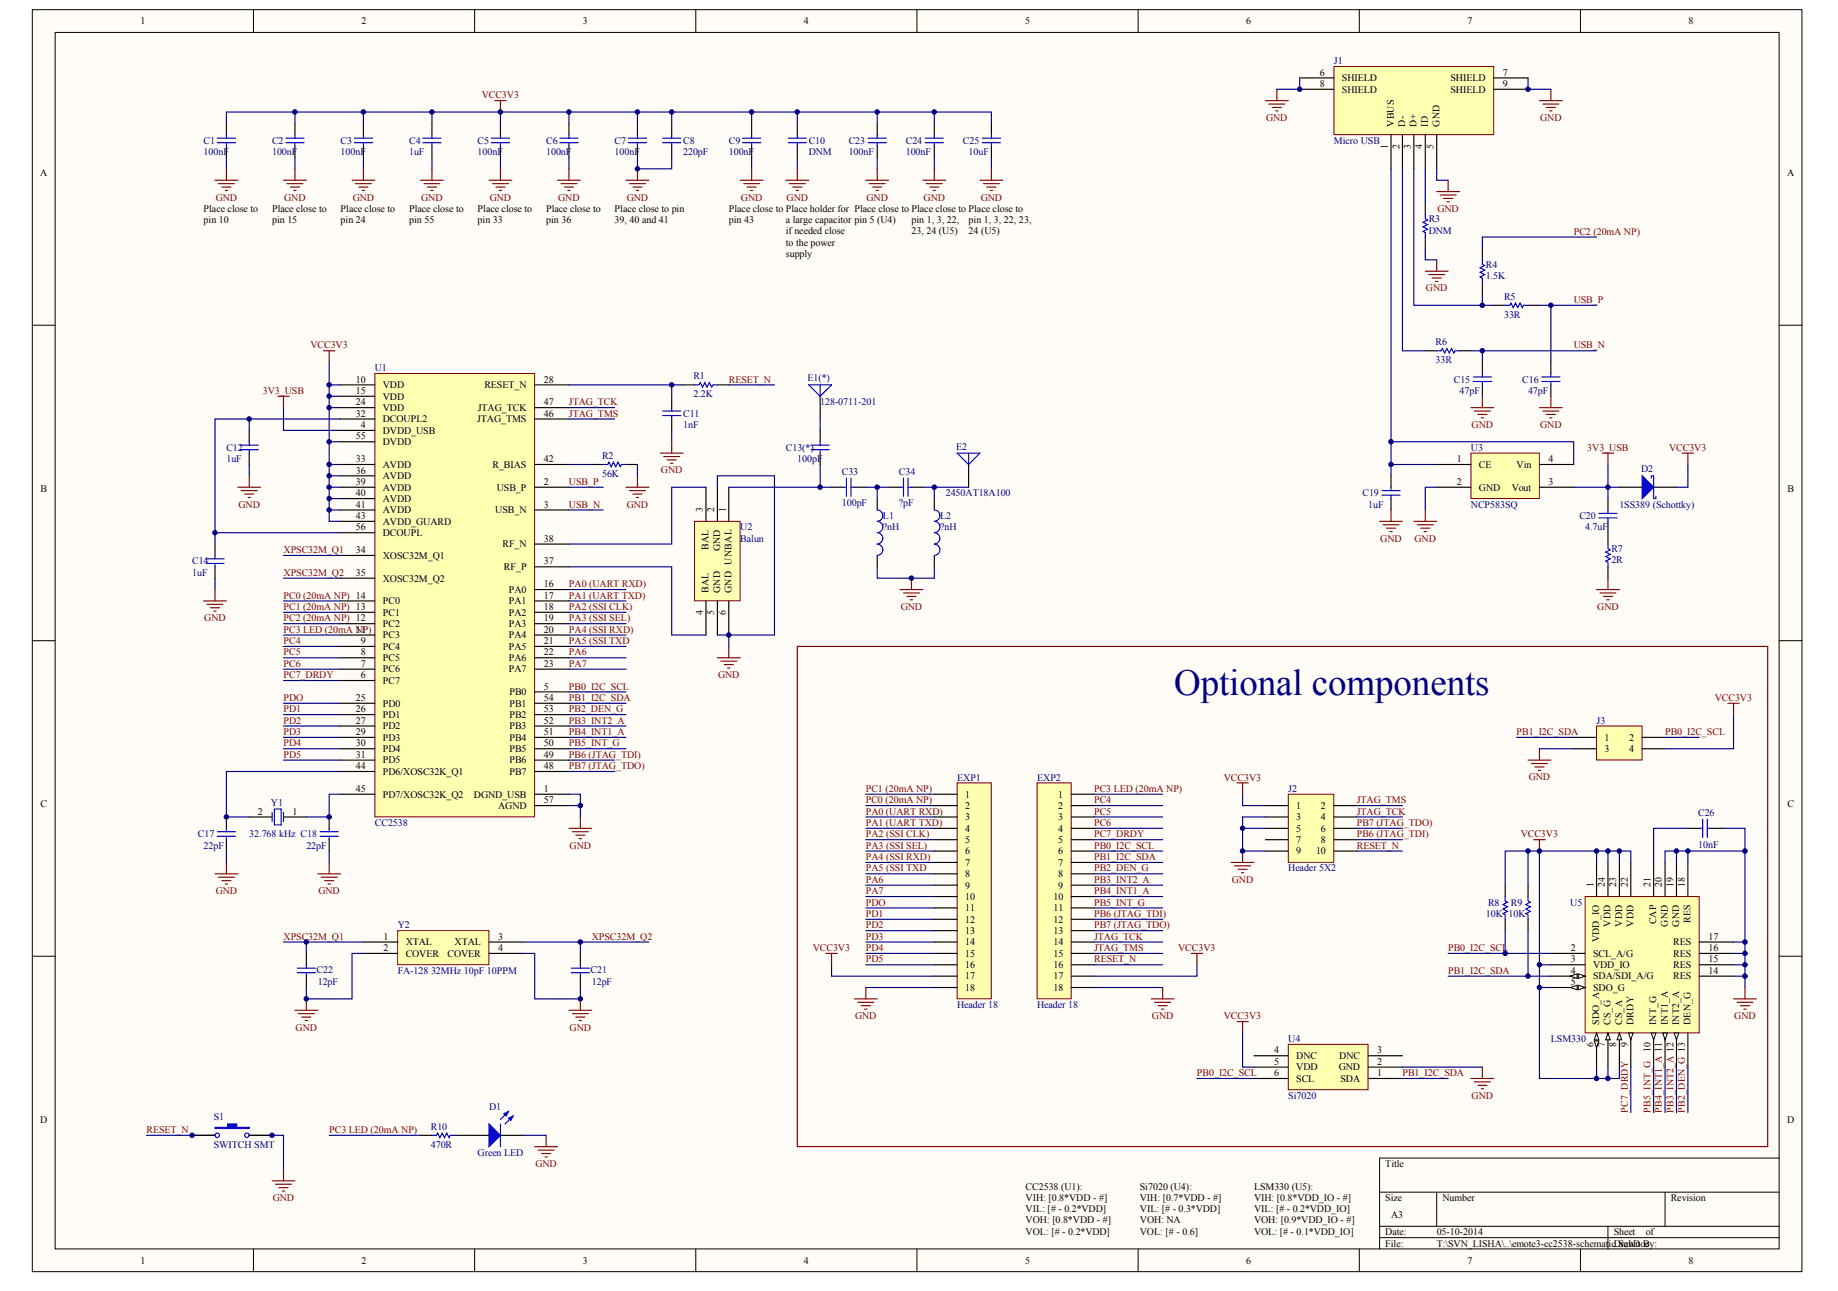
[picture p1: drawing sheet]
<svg xmlns="http://www.w3.org/2000/svg" width="288mm" height="202mm" viewBox="0 0 288 202" stroke-linecap="round" stroke-linejoin="round" font-family="sans-serif">
<defs><g id="words">
<text font-size="5.8" fill="#000080" x="183.9" y="108.9">Optional components</text>
<g font-size="1.6">
<text x="22" y="3.8">1</text>
<text x="56.6" y="3.8">2</text>
<text x="91.3" y="3.8">3</text>
<text x="125.9" y="3.8">4</text>
<text x="160.5" y="3.8">5</text>
<text x="195.2" y="3.8">6</text>
<text x="229.8" y="3.8">7</text>
<text x="264.5" y="3.8">8</text>
<text x="206.7" y="11.8">6</text>
<text x="235.4" y="11.8">7</text>
<text x="206.7" y="13.6">8</text>
<text x="210.2" y="12.7">SHIELD</text>
<text x="210.2" y="14.5">SHIELD</text>
<text x="227.2" y="12.7">SHIELD</text>
<text x="227.2" y="14.5">SHIELD</text>
<text x="235.4" y="13.6">9</text>
<text x="6.3" y="27.6">A</text>
<text x="279.9" y="27.6">A</text>
<text x="31.9" y="33.2">Place close to</text>
<text x="31.9" y="34.9">pin 10</text>
<text x="42.6" y="33.2">Place close to</text>
<text x="42.6" y="34.9">pin 15</text>
<text x="53.3" y="33.2">Place close to</text>
<text x="53.3" y="34.9">pin 24</text>
<text x="64.1" y="33.2">Place close to</text>
<text x="64.1" y="34.9">pin 55</text>
<text x="74.8" y="33.2">Place close to</text>
<text x="74.8" y="34.9">pin 33</text>
<text x="85.5" y="33.2">Place close to</text>
<text x="85.5" y="34.9">pin 36</text>
<text x="96.3" y="33.2">Place close to pin</text>
<text x="96.3" y="34.9">39, 40 and 41</text>
<text x="114.1" y="33.2">Place close to Place holder for Place close to Place close to Place close to</text>
<text x="114.1" y="34.9">pin 43</text>
<text x="123.1" y="34.9">a large capacitor pin 5 (U4)</text>
<text x="142.8" y="34.9">pin 1, 3, 22,</text>
<text x="151.7" y="34.9">pin 1, 3, 22, 23,</text>
<text x="123.1" y="36.7">ifneeded close</text>
<text x="123.1" y="38.5">to the power</text>
<text x="123.1" y="40.2">supply</text>
<text x="142.8" y="36.7">23, 24 (U5)</text>
<text x="151.7" y="36.7">24 (U5)</text>
<text x="55.7" y="59.9">10</text>
<text x="85.2" y="59.9">28</text>
<text x="55.7" y="61.7">15</text>
<text x="55.7" y="63.5">24</text>
<text x="55.7" y="65.2">32</text>
<text x="60" y="60.8">VDD</text>
<text x="60" y="62.6">VDD</text>
<text x="60" y="64.4">VDD</text>
<text x="74.8" y="64.4">JTAG_TCK</text>
<text x="75.9" y="60.8">RESET_N</text>
<text x="85.2" y="65.2">46</text>
<text x="85.2" y="63.5">47</text>
<text x="55.7" y="68.8">55</text>
<text x="56.5" y="67">4</text>
<text x="60" y="67.9">DVDD_USB</text>
<text x="60" y="66.1">DCOUPL2</text>
<text x="60" y="69.7">DVDD</text>
<text x="74.7" y="66.1">JTAG_TMS</text>
<text x="6.3" y="77">B</text>
<text x="55.7" y="72.4">33</text>
<text x="55.7" y="74.1">36</text>
<text x="55.7" y="75.9">39</text>
<text x="55.7" y="77.7">40</text>
<text x="60" y="73.3">AVDD</text>
<text x="60" y="75">AVDD</text>
<text x="60" y="76.8">AVDD</text>
<text x="77.1" y="73.3">R_BIAS</text>
<text x="77.8" y="76.8">USB_P</text>
<text x="85.2" y="75.9">2</text>
<text x="85.2" y="72.4">42</text>
<text x="228.2" y="72.4">1</text>
<text x="228.2" y="75.9">2</text>
<text x="231.6" y="73.3">CE</text>
<text x="231.6" y="76.8">GND</text>
<text x="236.8" y="76.8">Vout</text>
<text x="237.5" y="73.3">Vin</text>
<text x="242.5" y="75.9">3</text>
<text x="242.5" y="72.4">4</text>
<text x="279.9" y="77">B</text>
<text x="55.7" y="79.5">41</text>
<text x="55.7" y="81.3">43</text>
<text x="55.7" y="83">56</text>
<text x="60" y="78.6">AVDD</text>
<text x="60" y="80.4">AVDD</text>
<text x="60" y="82.2">AVDD_GUARD</text>
<text x="60" y="83.9">DCOUPL</text>
<text x="77.6" y="80.4">USB_N</text>
<text x="85.2" y="79.5">3</text>
<text x="55.7" y="86.6">34</text>
<text x="60" y="87.5">XOSC32M_Q1</text>
<text x="78.7" y="85.7">RF_N</text>
<text x="78.9" y="89.3">RF_P</text>
<text x="85.2" y="84.8">38</text>
<text x="85.2" y="88.4">37</text>
<text x="55.7" y="90.2">35</text>
<text x="60" y="94.6">PC0</text>
<text x="60" y="91.1">XOSC32M_Q2</text>
<text x="79.7" y="92.8">PA0</text>
<text x="79.7" y="94.6">PA1</text>
<text x="85.2" y="91.9">16</text>
<text x="85.2" y="93.7">17</text>
<text x="85.2" y="95.5">18</text>
<text x="55.7" y="99.1">11</text>
<text x="56.5" y="100.8">9</text>
<text x="60" y="101.7">PC4</text>
<text x="60" y="100">PC3</text>
<text x="60" y="98.2">PC2</text>
<text x="60" y="96.4">PC1</text>
<text x="79.7" y="96.4">PA2</text>
<text x="79.7" y="98.2">PA3</text>
<text x="79.7" y="100">PA4</text>
<text x="79.7" y="101.7">PA5</text>
<text x="85.2" y="97.3">19</text>
<text x="85.2" y="99.1">20</text>
<text x="85.2" y="100.8">21</text>
<text x="56.5" y="106.2">6</text>
<text x="56.5" y="104.4">7</text>
<text x="56.5" y="102.6">8</text>
<text x="60" y="107.1">PC7</text>
<text x="60" y="105.3">PC6</text>
<text x="60" y="103.5">PC5</text>
<text x="79.7" y="103.5">PA6</text>
<text x="79.7" y="105.3">PA7</text>
<text x="85.2" y="108">5</text>
<text x="85.2" y="102.6">22</text>
<text x="85.2" y="104.4">23</text>
<text x="55.7" y="109.7">25</text>
<text x="55.7" y="111.5">26</text>
<text x="55.7" y="113.3">27</text>
<text x="60" y="110.6">PD0</text>
<text x="60" y="112.4">PD1</text>
<text x="79.8" y="108.9">PB0</text>
<text x="79.8" y="112.4">PB2</text>
<text x="79.8" y="110.6">PB1</text>
<text x="85.2" y="113.3">52</text>
<text x="85.2" y="111.5">53</text>
<text x="85.2" y="109.7">54</text>
<text x="55.7" y="115.1">29</text>
<text x="55.7" y="116.9">30</text>
<text x="55.7" y="118.7">31</text>
<text x="60" y="114.2">PD2</text>
<text x="60" y="116">PD3</text>
<text x="60" y="117.8">PD4</text>
<text x="60" y="119.5">PD5</text>
<text x="79.8" y="119.5">PB6</text>
<text x="79.8" y="117.8">PB5</text>
<text x="79.8" y="116">PB4</text>
<text x="79.8" y="114.2">PB3</text>
<text x="85.2" y="118.7">49</text>
<text x="85.2" y="116.9">50</text>
<text x="85.2" y="115.1">51</text>
<text x="251.3" y="116">1</text>
<text x="251.3" y="117.8">3</text>
<text x="255.2" y="116">2</text>
<text x="255.2" y="117.8">4</text>
<text x="55.7" y="120.4">44</text>
<text x="55.7" y="124">45</text>
<text x="60" y="121.3">PD6/XOSC32K_Q1</text>
<text x="60" y="124.9">PD7/XOSC32K_Q2</text>
<text x="74.2" y="124.9">DGND_USB</text>
<text x="79.8" y="121.3">PB7</text>
<text x="85.2" y="124">1</text>
<text x="85.2" y="120.4">48</text>
<text x="85.2" y="125.8">57</text>
<text x="151.2" y="124.9">1</text>
<text x="165.8" y="124.9">1</text>
<text x="6.3" y="126.4">C</text>
<text x="40.4" y="127.6">2</text>
<text x="45.8" y="127.6">1</text>
<text x="78" y="126.7">AGND</text>
<text x="151.2" y="126.7">2</text>
<text x="151.2" y="128.4">3</text>
<text x="151.2" y="130.2">4</text>
<text x="165.8" y="126.7">2</text>
<text x="165.8" y="128.4">3</text>
<text x="165.8" y="130.2">4</text>
<text x="203" y="126.7">1</text>
<text x="203" y="128.4">3</text>
<text x="203" y="130.2">5</text>
<text x="206.9" y="126.7">2</text>
<text x="206.9" y="128.4">4</text>
<text x="206.9" y="130.2">6</text>
<text x="279.9" y="126.4">C</text>
<text x="151.2" y="132">5</text>
<text x="151.2" y="133.8">6</text>
<text x="151.2" y="135.6">7</text>
<text x="151.2" y="137.3">8</text>
<text x="165.8" y="132">5</text>
<text x="165.8" y="133.8">6</text>
<text x="165.8" y="135.6">7</text>
<text x="165.8" y="137.3">8</text>
<text x="203" y="132">7</text>
<text x="203" y="133.8">9</text>
<text x="206.1" y="133.8">10</text>
<text x="206.9" y="132">8</text>
<text x="151.2" y="139.1">9</text>
<text x="151.2" y="140.9">10</text>
<text x="151.2" y="142.7">11</text>
<text x="165" y="140.9">10</text>
<text x="165" y="142.7">11</text>
<text x="165.8" y="139.1">9</text>
<text x="60.1" y="147.1">1</text>
<text x="60.1" y="148.9">2</text>
<text x="63.5" y="148">XTAL</text>
<text x="63.5" y="149.8">COVER</text>
<text x="70.1" y="149.8">COVER</text>
<text x="71.2" y="148">XTAL</text>
<text x="78" y="147.1">3</text>
<text x="78" y="148.9">4</text>
<text x="151.2" y="144.5">12</text>
<text x="151.2" y="146.2">13</text>
<text x="151.2" y="148">14</text>
<text x="151.2" y="149.8">15</text>
<text x="165" y="144.5">12</text>
<text x="165" y="146.2">13</text>
<text x="165" y="148">14</text>
<text x="165" y="149.8">15</text>
<text x="246" y="148.9">2</text>
<text x="249.5" y="149.8">SCL_A/G</text>
<text x="262" y="149.8">RES</text>
<text x="262" y="148">RES</text>
<text x="267.6" y="148.9">16</text>
<text x="267.6" y="147.1">17</text>
<text x="151.2" y="151.6">16</text>
<text x="151.2" y="153.4">17</text>
<text x="151.2" y="155.1">18</text>
<text x="165" y="151.6">16</text>
<text x="165" y="153.4">17</text>
<text x="165" y="155.1">18</text>
<text x="246" y="150.7">3</text>
<text x="246" y="152.5">4</text>
<text x="246" y="154.3">5</text>
<text x="249.5" y="151.6">VDD_IO</text>
<text x="249.5" y="153.4">SDA/SDI_A/G</text>
<text x="249.5" y="155.1">SDO_G</text>
<text x="262" y="153.4">RES</text>
<text x="262" y="151.6">RES</text>
<text x="267.6" y="152.5">14</text>
<text x="267.6" y="150.7">15</text>
<text x="199.6" y="164.9">4</text>
<text x="199.6" y="166.7">5</text>
<text x="203" y="165.8">DNC</text>
<text x="203" y="167.6">VDD</text>
<text x="209.7" y="167.6">GND</text>
<text x="209.8" y="165.8">DNC</text>
<text x="215.7" y="164.9">3</text>
<text x="215.7" y="166.7">2</text>
<text x="199.6" y="168.5">6</text>
<text x="203" y="169.4">SCL</text>
<text x="209.9" y="169.4">SDA</text>
<text x="215.7" y="168.5">1</text>
<text x="6.3" y="175.8">D</text>
<text x="279.9" y="175.8">D</text>
<text x="217" y="182.7">Title</text>
<text x="160.6" y="186.3">CC2538 (U1):</text>
<text x="160.6" y="188">VIH: [0.8*VDD - #]</text>
<text x="160.6" y="189.8">VIL: [# - 0.2*VDD]</text>
<text x="160.6" y="191.6">VOH: [0.8*VDD - #]</text>
<text x="178.5" y="186.3">Si7020 (U4):</text>
<text x="178.5" y="188">VIH: [0.7*VDD - #]</text>
<text x="178.5" y="189.8">VIL: [# - 0.3*VDD]</text>
<text x="178.5" y="191.6">VOH: NA</text>
<text x="196.4" y="186.3">LSM330 (U5):</text>
<text x="196.4" y="188">VIH: [0.8*VDD_IO - #]</text>
<text x="196.4" y="189.8">VIL: [# - 0.2*VDD_IO]</text>
<text x="196.4" y="191.6">VOH: [0.9*VDD_IO - #]</text>
<text x="217" y="188.1">Size</text>
<text x="217.9" y="190.7">A3</text>
<text x="225.9" y="188.1">Number</text>
<text x="261.7" y="188.1">Revision</text>
<text x="22" y="197.9">1</text>
<text x="56.6" y="197.9">2</text>
<text x="91.3" y="197.9">3</text>
<text x="125.9" y="197.9">4</text>
<text x="160.5" y="197.9">5</text>
<text x="160.6" y="193.3">VOL: [# - 0.2*VDD]</text>
<text x="178.5" y="193.3">VOL: [# - 0.6]</text>
<text x="195.2" y="197.9">6</text>
<text x="196.4" y="193.3">VOL: [# - 0.1*VDD_IO]</text>
<text x="217" y="193.4">Date:</text>
<text x="217" y="195.2">File:</text>
<text x="225" y="193.4">05-10-2014</text>
<text x="225" y="195.2">T:\SVN_LISHA\..\emote3-cc2538-schematic.SchDoc</text>
<text x="229.8" y="197.9">7</text>
<text x="252.7" y="193.4">Sheet</text>
<text x="252.7" y="195.2">Drawn By:</text>
<text x="257.8" y="193.4">of</text>
<text x="264.5" y="197.9">8</text>
</g>
<g font-size="1.6" fill="#000080">
<text x="208.9" y="10.1">J1</text>
<text x="31.9" y="22.5">C1</text>
<text x="42.6" y="22.5">C2</text>
<text x="53.3" y="22.5">C3</text>
<text x="64.1" y="22.5">C4</text>
<text x="74.8" y="22.5">C5</text>
<text x="85.5" y="22.5">C6</text>
<text x="96.3" y="22.5">C7</text>
<text x="107" y="22.5">C8</text>
<text x="114.1" y="22.5">C9</text>
<text x="126.7" y="22.5">C10</text>
<text x="132.9" y="22.5">C23</text>
<text x="141.9" y="22.5">C24</text>
<text x="150.8" y="22.5">C25</text>
<text x="208.9" y="22.5">Micro USB</text>
<text x="31.9" y="24.3">100nF</text>
<text x="42.6" y="24.3">100nF</text>
<text x="53.3" y="24.3">100nF</text>
<text x="64.1" y="24.3">1uF</text>
<text x="74.8" y="24.3">100nF</text>
<text x="85.5" y="24.3">100nF</text>
<text x="96.3" y="24.3">100nF</text>
<text x="107" y="24.3">220pF</text>
<text x="114.1" y="24.3">100nF</text>
<text x="126.7" y="24.3">DNM</text>
<text x="132.9" y="24.3">100nF</text>
<text x="141.9" y="24.3">100nF</text>
<text x="151.7" y="24.3">10uF</text>
<text x="223.8" y="34.8">R3</text>
<text x="223.8" y="36.6">DNM</text>
<text x="232.7" y="41.9">R4</text>
<text x="232.7" y="43.7">1.5K</text>
<text x="235.6" y="46.9">R5</text>
<text x="235.6" y="49.8">33R</text>
<text x="58.7" y="58.1">U1</text>
<text x="108.6" y="59.4">R1</text>
<text x="126.5" y="59.7">E1(*)</text>
<text x="224.8" y="54">R6</text>
<text x="224.8" y="56.9">33R</text>
<text x="227.7" y="59.9">C15</text>
<text x="238.4" y="59.9">C16</text>
<text x="107" y="65.2">C11</text>
<text x="108.6" y="62.2">2.2K</text>
<text x="128.4" y="63.5">128-0711-201</text>
<text x="228.6" y="61.7">47pF</text>
<text x="239.3" y="61.7">47pF</text>
<text x="35.5" y="70.6">C12</text>
<text x="94.3" y="71.8">R2</text>
<text x="107" y="67">1nF</text>
<text x="123.1" y="70.6">C13(*)</text>
<text x="149.7" y="70.4">E2</text>
<text x="230.4" y="70.6">U3</text>
<text x="35.5" y="72.4">1uF</text>
<text x="94.3" y="74.7">56K</text>
<text x="124.9" y="72.4">100pF</text>
<text x="131.8" y="74.3">C33</text>
<text x="140.8" y="74.3">C34</text>
<text x="148.1" y="77.7">2450AT18A100</text>
<text x="213.4" y="77.7">C19</text>
<text x="257" y="74">D2</text>
<text x="115.9" y="83">U2</text>
<text x="131.8" y="79.3">100pF</text>
<text x="138.3" y="81.3">L1</text>
<text x="138.3" y="83">?nH</text>
<text x="140.8" y="79.3">?pF</text>
<text x="147.2" y="81.3">L2</text>
<text x="147.2" y="83">?nH</text>
<text x="214.3" y="79.5">1uF</text>
<text x="230.4" y="79.5">NCP583SQ</text>
<text x="247.4" y="81.3">C20</text>
<text x="248.3" y="83">4.7uF</text>
<text x="253.6" y="79.5">1SS389 (Schottky)</text>
<text x="30.1" y="88.4">C14</text>
<text x="115.9" y="84.8">Balun</text>
<text x="252.4" y="86.4">R7</text>
<text x="252.4" y="88.2">2R</text>
<text x="30.1" y="90.2">1uF</text>
<text x="250.1" y="113.3">J3</text>
<text x="149.9" y="122.2">EXP1</text>
<text x="162.4" y="122.2">EXP2</text>
<text x="201.8" y="124">J2</text>
<text x="31" y="131.1">C17</text>
<text x="39" y="131.1">32.768 kHz C18</text>
<text x="42.4" y="126.1">Y1</text>
<text x="58.7" y="129.3">CC2538</text>
<text x="266" y="127.7">C26</text>
<text x="31.9" y="132.9">22pF</text>
<text x="48" y="132.9">22pF</text>
<text x="201.8" y="136.5">Header 5X2</text>
<text x="266" y="132.7">10nF</text>
<text x="232.7" y="143.6">10K 10K</text>
<text x="233.1" y="141.8">R8</text>
<text x="236.6" y="141.8">R9</text>
<text x="245.9" y="141.8">U5</text>
<text x="62.3" y="145.4">Y2</text>
<text x="49.6" y="152.3">C22</text>
<text x="49.8" y="154.3">12pF</text>
<text x="62.3" y="152.5">FA-128</text>
<text x="67.5" y="152.5">32MHz 10pF 10PPM</text>
<text x="92.5" y="152.3">C21</text>
<text x="92.7" y="154.3">12pF</text>
<text x="149.9" y="157.8">Header 18</text>
<text x="162.4" y="157.8">Header 18</text>
<text x="201.8" y="163.2">U4</text>
<text x="242.9" y="163.2">LSM330</text>
<text x="76.6" y="173.8">D1</text>
<text x="201.8" y="172.1">Si7020</text>
<text x="33.5" y="175.4">S1</text>
<text x="33.5" y="179.7">SWITCH SMT</text>
<text x="67.5" y="176.9">R10</text>
<text x="67.5" y="179.7">470R</text>
<text x="74.8" y="181">Green LED</text>
</g>
<g font-size="1.6" fill="#800000">
<text x="75.4" y="15.4">VCC3V3</text>
<text x="198.3" y="18.9">GND</text>
<text x="241.2" y="18.9">GND</text>
<text x="33.8" y="31.4">GND</text>
<text x="44.5" y="31.4">GND</text>
<text x="55.2" y="31.4">GND</text>
<text x="66" y="31.4">GND</text>
<text x="76.7" y="31.4">GND</text>
<text x="87.4" y="31.4">GND</text>
<text x="98.2" y="31.4">GND</text>
<text x="116" y="31.4">GND</text>
<text x="123.2" y="31.4">GND</text>
<text x="135.7" y="31.4">GND</text>
<text x="144.7" y="31.4">GND</text>
<text x="153.6" y="31.4">GND</text>
<text x="225.1" y="33.2">GND</text>
<text x="246.5" y="36.8">PC2 (20mA NP)</text>
<text x="223.3" y="45.6">GND</text>
<text x="246.5" y="47.4">USB_P</text>
<text x="48.6" y="54.6">VCC3V3</text>
<text x="114.1" y="59.9">RESET_N</text>
<text x="246.5" y="54.6">USB_N</text>
<text x="41.2" y="61.7">3V3_USB</text>
<text x="89.1" y="63.5">JTAG_TCK</text>
<text x="89.1" y="65.2">JTAG_TMS</text>
<text x="230.5" y="67">GND</text>
<text x="241.2" y="67">GND</text>
<text x="248.6" y="70.6">3V3_USB</text>
<text x="261.4" y="70.6">VCC3V3</text>
<text x="89.1" y="75.9">USB_P</text>
<text x="103.5" y="74.1">GND</text>
<text x="37.4" y="79.5">GND</text>
<text x="89.1" y="79.5">USB_N</text>
<text x="98.2" y="79.5">GND</text>
<text x="44.4" y="86.6">XPSC32M_Q1</text>
<text x="216.2" y="84.8">GND</text>
<text x="221.5" y="84.8">GND</text>
<text x="44.4" y="90.2">XPSC32M_Q2</text>
<text x="44.4" y="93.7">PC0 (20mA NP) 14</text>
<text x="44.4" y="95.5">PC1 (20mA NP) 13</text>
<text x="89.1" y="95.5">PA2 (SSI CLK)</text>
<text x="89.1" y="91.9">PA0 (UART RXD)</text>
<text x="89.1" y="93.7">PA1 (UART TXD)</text>
<text x="141.1" y="95.5">GND</text>
<text x="250.2" y="95.5">GND</text>
<text x="32" y="97.3">GND</text>
<text x="44.4" y="97.3">PC2 (20mA NP) 12</text>
<text x="44.4" y="99.1">PC3 LED (20mA NP)</text>
<text x="44.4" y="100.8">PC4</text>
<text x="89.1" y="97.3">PA3 (SSI SEL)</text>
<text x="89.1" y="99.1">PA4 (SSI RXD)</text>
<text x="89.1" y="100.8">PA5 (SSI TXD</text>
<text x="44.4" y="102.6">PC5</text>
<text x="44.4" y="106.2">PC7_DRDY</text>
<text x="44.4" y="104.4">PC6</text>
<text x="89.1" y="102.6">PA6</text>
<text x="89.1" y="104.4">PA7</text>
<text x="89.1" y="108">PB0_I2C_SCL</text>
<text x="112.5" y="106.2">GND</text>
<text x="44.4" y="109.7">PDO</text>
<text x="44.4" y="111.5">PD1</text>
<text x="44.4" y="113.3">PD2</text>
<text x="89.1" y="113.3">PB3_INT2_A</text>
<text x="89.1" y="111.5">PB2_DEN_G</text>
<text x="89.1" y="109.7">PB1_I2C_SDA</text>
<text x="268.6" y="109.7">VCC3V3</text>
<text x="44.4" y="115.1">PD3</text>
<text x="44.4" y="116.9">PD4</text>
<text x="44.4" y="118.7">PD5</text>
<text x="89.1" y="116.9">PB5_INT_G</text>
<text x="89.1" y="115.1">PB4_INT1_A</text>
<text x="89.1" y="118.7">PB6 (JTAG_TDI)</text>
<text x="237.5" y="115.1">PB1_I2C_SDA</text>
<text x="260.8" y="115.1">PB0_I2C_SCL</text>
<text x="89.1" y="120.4">PB7 (JTAG_TDO)</text>
<text x="135.6" y="125.8">PC0 (20mA NP)</text>
<text x="135.6" y="124">PC1 (20mA NP)</text>
<text x="171.4" y="125.8">PC4</text>
<text x="171.4" y="124">PC3 LED (20mA NP)</text>
<text x="191.7" y="122.2">VCC3V3</text>
<text x="212.5" y="125.8">JTAG_TMS</text>
<text x="239.4" y="122.2">GND</text>
<text x="135.6" y="127.6">PA0 (UART RXD)</text>
<text x="135.6" y="129.3">PA1 (UART TXD)</text>
<text x="135.6" y="131.1">PA2 (SSI CLK)</text>
<text x="171.4" y="131.1">PC7_DRDY</text>
<text x="171.4" y="129.3">PC6</text>
<text x="171.4" y="127.6">PC5</text>
<text x="212.5" y="127.6">JTAG_TCK</text>
<text x="212.5" y="131.1">PB6 (JTAG_TDI)</text>
<text x="212.5" y="129.3">PB7 (JTAG_TDO)</text>
<text x="238.2" y="131.1">VCC3V3</text>
<text x="89.2" y="132.9">GND</text>
<text x="135.6" y="132.9">PA3 (SSI SEL)</text>
<text x="135.6" y="134.7">PA4 (SSI RXD)</text>
<text x="135.6" y="136.5">PA5 (SSI TXD</text>
<text x="171.4" y="132.9">PB0_I2C_SCL</text>
<text x="171.4" y="134.7">PB1_I2C_SDA</text>
<text x="171.4" y="136.5">PB2_DEN_G</text>
<text x="212.5" y="132.9">RESET_N</text>
<text x="33.8" y="140">GND</text>
<text x="49.9" y="140">GND</text>
<text x="135.6" y="140">PA7</text>
<text x="135.6" y="141.8">PDO</text>
<text x="135.6" y="143.6">PD1</text>
<text x="135.6" y="138.2">PA6</text>
<text x="171.4" y="141.8">PB5_INT_G</text>
<text x="171.4" y="140">PB4_INT1_A</text>
<text x="171.4" y="138.2">PB3_INT2_A</text>
<text x="171.4" y="143.6">PB6 (JTAG_TDI)</text>
<text x="192.9" y="138.2">GND</text>
<text x="44.4" y="147.1">XPSC32M_Q1</text>
<text x="92.7" y="147.1">XPSC32M_Q2</text>
<text x="127.3" y="148.9">VCC3V3</text>
<text x="135.6" y="147.1">PD3</text>
<text x="135.6" y="148.9">PD4</text>
<text x="135.6" y="145.4">PD2</text>
<text x="171.4" y="145.4">PB7 (JTAG_TDO)</text>
<text x="171.4" y="147.1">JTAG_TCK</text>
<text x="171.4" y="148.9">JTAG_TMS</text>
<text x="184.5" y="148.9">VCC3V3</text>
<text x="226.8" y="148.9">PB0_I2C_SCL</text>
<text x="135.6" y="150.7">PD5</text>
<text x="171.4" y="150.7">RESET_N</text>
<text x="226.8" y="152.5">PB1_I2C_SDA</text>
<text x="46.3" y="161.4">GND</text>
<text x="89.2" y="161.4">GND</text>
<text x="133.9" y="159.6">GND</text>
<text x="180.4" y="159.6">GND</text>
<text x="191.7" y="159.6">VCC3V3</text>
<text x="271.6" y="159.6">GND</text>
<text x="187.5" y="168.5">PB0_I2C_SCL</text>
<text x="219.7" y="168.5">PB1_I2C_SDA</text>
<text x="230.5" y="172">GND</text>
<text x="22.9" y="177.4">RESET_N</text>
<text x="51.6" y="177.4">PC3 LED (20mA NP)</text>
<text x="83.9" y="182.7">GND</text>
<text x="42.7" y="188.1">GND</text>
</g>
<g font-size="1.5">
<text x="217.4" y="23.3" transform="rotate(-90 217.4 23.3)">1</text>
<text x="218.3" y="19.9" transform="rotate(-90 218.3 19.9)">VBUS</text>
<text x="219.2" y="23.3" transform="rotate(-90 219.2 23.3)">2</text>
<text x="220.1" y="19.9" transform="rotate(-90 220.1 19.9)">D-</text>
<text x="221" y="23.3" transform="rotate(-90 221 23.3)">3</text>
<text x="221.9" y="19.9" transform="rotate(-90 221.9 19.9)">D+</text>
<text x="222.7" y="23.3" transform="rotate(-90 222.7 23.3)">4</text>
<text x="223.6" y="19.9" transform="rotate(-90 223.6 19.9)">ID</text>
<text x="224.5" y="23.3" transform="rotate(-90 224.5 23.3)">5</text>
<text x="225.4" y="19.9" transform="rotate(-90 225.4 19.9)">GND</text>
<text x="110.1" y="80.2" transform="rotate(-90 110.1 80.2)">3</text>
<text x="111.9" y="80.2" transform="rotate(-90 111.9 80.2)">2</text>
<text x="113.7" y="80.2" transform="rotate(-90 113.7 80.2)">1</text>
<text x="111" y="86.1" transform="rotate(-90 111 86.1)">BAL</text>
<text x="112.8" y="86.3" transform="rotate(-90 112.8 86.3)">GND</text>
<text x="111" y="92.8" transform="rotate(-90 111 92.8)">BAL</text>
<text x="112.8" y="92.8" transform="rotate(-90 112.8 92.8)">GND</text>
<text x="114.6" y="92.8" transform="rotate(-90 114.6 92.8)">GND UNBAL</text>
<text x="110.1" y="96.3" transform="rotate(-90 110.1 96.3)">4</text>
<text x="111.9" y="96.3" transform="rotate(-90 111.9 96.3)">5</text>
<text x="113.7" y="96.3" transform="rotate(-90 113.7 96.3)">6</text>
<text x="249.6" y="139" transform="rotate(-90 249.6 139)">1</text>
<text x="251.4" y="139" transform="rotate(-90 251.4 139)">24</text>
<text x="253.1" y="139" transform="rotate(-90 253.1 139)">23</text>
<text x="254.9" y="139" transform="rotate(-90 254.9 139)">22</text>
<text x="258.5" y="139" transform="rotate(-90 258.5 139)">21</text>
<text x="260.3" y="139" transform="rotate(-90 260.3 139)">20</text>
<text x="262.1" y="139" transform="rotate(-90 262.1 139)">19</text>
<text x="263.9" y="139" transform="rotate(-90 263.9 139)">18</text>
<text x="250.5" y="147.6" transform="rotate(-90 250.5 147.6)">VDD_IO</text>
<text x="252.3" y="145.1" transform="rotate(-90 252.3 145.1)">VDD</text>
<text x="254" y="145.1" transform="rotate(-90 254 145.1)">VDD</text>
<text x="255.8" y="145.1" transform="rotate(-90 255.8 145.1)">VDD</text>
<text x="259.4" y="144.7" transform="rotate(-90 259.4 144.7)">CAP</text>
<text x="261.2" y="145.1" transform="rotate(-90 261.2 145.1)">GND</text>
<text x="263" y="145.1" transform="rotate(-90 263 145.1)">GND</text>
<text x="264.8" y="144.6" transform="rotate(-90 264.8 144.6)">RES</text>
<text x="250.5" y="160.5" transform="rotate(-90 250.5 160.5)">SDO_A</text>
<text x="252.3" y="160.5" transform="rotate(-90 252.3 160.5)">CS_G</text>
<text x="254" y="160.5" transform="rotate(-90 254 160.5)">CS_A</text>
<text x="255.8" y="160.5" transform="rotate(-90 255.8 160.5)">DRDY</text>
<text x="259.4" y="160.5" transform="rotate(-90 259.4 160.5)">INT_G</text>
<text x="261.2" y="160.5" transform="rotate(-90 261.2 160.5)">INT1_A</text>
<text x="263" y="160.5" transform="rotate(-90 263 160.5)">INT2_A</text>
<text x="264.8" y="160.5" transform="rotate(-90 264.8 160.5)">DEN_G</text>
<text x="249.6" y="164" transform="rotate(-90 249.6 164)">6</text>
<text x="251.4" y="164" transform="rotate(-90 251.4 164)">7</text>
<text x="253.1" y="164" transform="rotate(-90 253.1 164)">8</text>
<text x="254.9" y="164" transform="rotate(-90 254.9 164)">9</text>
<text x="258.5" y="164.8" transform="rotate(-90 258.5 164.8)">10</text>
</g>
<g font-size="1.5" fill="#800000">
<text x="254.9" y="174.2" transform="rotate(-90 254.9 174.2)">PC7_DRDY</text>
<text x="258.5" y="174.2" transform="rotate(-90 258.5 174.2)">PB5_INT_G</text>
<text x="260.3" y="174.2" transform="rotate(-90 260.3 174.2)">PB4_INT1_A 11</text>
<text x="262.1" y="174.2" transform="rotate(-90 262.1 174.2)">PB3_INT2_A 12</text>
<text x="263.9" y="174.2" transform="rotate(-90 263.9 174.2)">PB2_DEN_G 13</text>
</g>
</g></defs>
<g fill="#fffcf8" stroke="#000" stroke-width=".16">
<path d="M5.1 1.5h277.1v197.6h-277.1z"/>
<path d="M8.6 5.1h270v190.5h-270z"/>
</g>
<g fill="none" stroke="#000" stroke-width=".16">
<path d="M39.7 1.5v3.6M74.3 1.5v3.6M109 1.5v3.6M143.6 1.5v3.6M178.3 1.5v3.6M212.9 1.5v3.6M247.5 1.5v3.6M5.1 50.9h3.5M278.7 50.9h3.5M5.1 100.3h3.5M278.7 100.3h3.5M5.1 149.7h3.5"/>
<path d="M278.7 149.7h3.5M39.7 195.6v3.5M74.3 195.6v3.5M109 195.6v3.5M143.6 195.6v3.5M178.3 195.6v3.5M212.9 195.6v3.5M216.1 186.7h62.6M216.1 192h62.6M216.1 193.8h62.6M225 186.7v5.3M247.5 195.6v3.5"/>
<path d="M251.8 192v3.6M260.8 186.7v5.3M278.7 181.3h-62.6v14.3"/>
</g>
<path d="M62.3 145.7h14.3v5.3h-14.3z" fill="#ffffb0" stroke="#800000" stroke-width=".16"/>
<path d="M56.9 147.5h5.4M56.9 149.3h5.4M76.6 147.5h5.4M76.6 149.3h5.4M90.9 149.3v1.8M90.9 152.8v1.8" fill="none" stroke="#000" stroke-width=".18"/>
<g fill="none" stroke="#800000" stroke-width=".18">
<path d="M239.3 119h3.6M239.9 119.6h2.5M241.1 117.2v1.8M240.4 120.1h1.4M240.9 120.6h.4M46.2 158.2h3.6M46.7 158.7h2.5M47.3 159.3h1.4M47.8 159.8h.4M48 156.4v1.8M89.1 158.2h3.6M89.6 158.7h2.5"/>
<path d="M90.2 159.3h1.4M90.7 159.8h.4M90.9 156.4v1.8"/>
</g>
<path d="M89.5 152.3h2.8M89.5 151.6h2.8M90.9 151.1v.5M90.9 152.3v.5" fill="none" stroke="#00f" stroke-width=".18"/>
<path d="M237.5 115.5h9M241.1 117.2h5.4" fill="none" stroke="#000080" stroke-width=".18"/>
<path d="M250.1 113.7h7.1v5.3h-7.1z" fill="#ffffb0" stroke="#800000" stroke-width=".16"/>
<path d="M246.5 115.5h3.6M246.5 117.2h3.6M257.2 115.5h3.6M257.2 117.2h3.6" fill="none" stroke="#000" stroke-width=".18"/>
<path d="M260.8 115.5h5.3M271.5 111.9v5.3h-10.7" fill="none" stroke="#000080" stroke-width=".18"/>
<path d="M201.8 124.4h7.1v10.6h-7.1z" fill="#ffffb0" stroke="#800000" stroke-width=".16"/>
<g fill="none" stroke="#000" stroke-width=".18">
<path d="M105.2 62v1.8M105.2 65.6v1.8M151.7 72.7v3.6M35.5 127.9v1.8M35.5 131.5v1.8M39 127.9h3.6M44.4 127.9h3.6M198.2 126.1h3.6M198.2 127.9h3.6M198.2 129.7h3.6M198.2 131.5h3.6M198.2 133.3h3.6"/>
<path d="M208.9 126.1h3.6M208.9 127.9h3.6M208.9 129.7h3.6M208.9 131.5h3.6M208.9 133.3h3.6"/>
</g>
<g fill="none" stroke="#000080" stroke-width=".18">
<path d="M89.1 76.3h5.4M89.1 79.9h5.4M89.1 60.3h17.9M89.1 72.7h3.6M89.1 63.8h7.2M89.1 65.6h7.2M114.1 60.3h7.2M44.4 87h8.9M44.4 90.5h8.9M44.4 94.1h8.9M44.4 99.4h8.9M44.4 97.7h8.9"/>
<path d="M44.4 95.9h8.9M89.1 94.1h8.9M89.1 99.4h8.9M89.1 97.7h8.9M89.1 95.9h8.9M89.1 92.3h8.9M44.4 111.9h8.9M44.4 113.7h8.9M44.4 101.2h8.9M44.4 103h8.9M44.4 104.8h8.9M44.4 106.6h8.9"/>
<path d="M44.4 119h8.9M44.4 115.5h8.9M44.4 117.2h8.9M44.4 110.1h8.9M89.1 111.9h8.9M89.1 113.7h8.9M89.1 101.2h8.9M89.1 103h8.9M89.1 104.8h8.9M89.1 119h7.2M89.1 115.5h8.9M89.1 117.2h8.9"/>
<path d="M89.1 108.3h8.9M89.1 110.1h8.9M53.3 124.4h-1.7v3.5h-3.6M53.3 120.8h-17.8v7.1h3.5M89.1 120.8h7.2M135.6 129.7h10.7M135.6 131.5h10.7M135.6 126.1h10.7M135.6 127.9h10.7M135.6 133.3h10.7M135.6 124.4h10.7M135.6 136.8h10.7"/>
<path d="M135.6 138.6h10.7M135.6 135h10.7M171.4 129.7h10.7M171.4 131.5h10.7M171.4 126.1h10.7M171.4 127.9h10.7M171.4 133.3h10.7M171.4 124.4h10.7M171.4 136.8h10.7M171.4 138.6h10.7M171.4 135h10.7M194.6 124.4v1.7h3.6"/>
<path d="M194.6 129.7h3.6M198.2 127.9h-3.6v5.4h3.6M212.5 129.7h7.2M212.5 131.5h7.2M212.5 126.1h7.2M212.5 127.9h7.2M212.5 133.3h7.2M130.2 151.1v1.7h16.1M135.6 151.1h10.7M135.6 149.3h10.7M135.6 140.4h10.7M135.6 142.2h10.7"/>
<path d="M135.6 143.9h10.7M135.6 145.7h10.7M135.6 147.5h10.7M171.4 149.3h10.7M171.4 140.4h10.7M171.4 142.2h10.7M171.4 143.9h10.7M171.4 145.7h10.7M171.4 147.5h10.7M187.5 151.1v1.7h-16.1M22.9 177.8h7.2M42.6 177.8h1.8v5.3"/>
</g>
<g fill="none" stroke="#800000" stroke-width=".18">
<path d="M98 76.3h3.6M98.6 76.8h2.5M99.1 77.4h1.5M99.7 77.9h.3M99.8 74.5v1.8M103.4 70.9h3.6M104 71.5h2.5M104.5 72h1.4M105 72.6h.4M105.2 69.2v1.7M31.9 94.1h3.6M32.4 94.6h2.5"/>
<path d="M33 95.2h1.4M33.5 95.7h.4M33.7 92.3v1.8M124.9 101.2h152v78.3h-152zM33.7 136.8h3.5M34.2 137.4h2.5M34.7 137.9h1.5M35.3 138.4h.3M35.5 135v1.8M49.8 136.8h3.5M50.3 137.4h2.5M50.8 137.9h1.5"/>
<path d="M51.4 138.4h.3M51.6 135v1.8M89.1 129.7h3.6M89.6 130.2h2.5M90.2 130.8h1.4M90.7 131.3h.4M90.9 127.9v1.8M192.8 135h3.6M193.4 135.6h2.5M193.9 136.1h1.4M194.4 136.6h.4M194.6 133.3v1.7"/>
<path d="M133.8 156.4h3.6M134.4 156.9h2.5M134.9 157.5h1.4M135.4 158h.4M135.6 154.6v1.8M180.3 156.4h3.6M180.8 156.9h2.5M181.4 157.5h1.4M181.9 158h.4M182.1 154.6v1.8M42.6 184.9h3.6M43.2 185.4h2.5"/>
<path d="M43.7 186h1.4M44.2 186.5h.4M44.4 183.1v1.8"/>
</g>
<g fill="none" stroke="#00f" stroke-width=".18">
<path d="M103.8 65.1h2.8M103.8 64.4h2.8M105.2 63.8v.6M105.2 65.1v.5M149.9 70.9h3.6l-1.8 1.8zM151.7 70.9v1.8M34 130.9h2.9M34 130.2h2.9M35.5 129.7v.5M35.5 130.9v.6M42.6 127.2v1.4M43 126.7h1v2.5h-1z"/>
<path d="M44.4 127.2v1.4"/>
</g>
<path d="M108.8 81.6h7.1v12.5h-7.1z" fill="#ffffb0" stroke="#800000" stroke-width=".16"/>
<g fill="none" stroke="#000" stroke-width=".18">
<path d="M35.5 19.3v1.8M46.2 19.3v1.8M56.9 19.3v1.8M67.6 19.3v1.8M78.4 19.3v1.8M89.1 19.3v1.8M99.8 19.3v1.8M105.2 19.3v1.8M117.7 19.3v1.8M124.9 19.3v1.8M35.5 22.9v1.8M46.2 22.9v1.8"/>
<path d="M56.9 22.9v1.8M67.6 22.9v1.8M78.4 22.9v1.8M89.1 22.9v1.8M99.8 22.9v1.8M105.2 22.9v1.8M117.7 22.9v1.8M124.9 22.9v1.8M223.2 31.8v1.8M223.2 37.1v1.8M232.2 38.9v1.8M223.2 54.9h1.8"/>
<path d="M228.6 54.9h1.8M232.2 44.2v1.8M232.2 56.7v1.8M234 47.8h1.7M239.3 47.8h1.8M242.9 56.7v1.8M39 67.4v1.8M39 70.9v1.8M92.7 72.7h1.8M98 72.7h1.8M107 60.3h1.8M110.6 76.3v5.3"/>
<path d="M112.4 76.3v5.3M112.4 60.3h1.7M114.1 76.3v5.3M130.2 76.3h1.8M133.8 76.3h1.8M137.4 78.1v1.8M232.2 60.3v1.7M242.9 60.3v1.7M251.8 78.1v1.8M33.7 85.2v1.8M33.7 88.8v1.7M110.6 94.1v5.3"/>
<path d="M112.4 94.1v5.3M114.1 94.1v5.3M137.4 87v1.8M251.8 81.6v3.6M251.8 88.8v1.7M51.6 127.9v1.8M51.6 131.5v1.8M48 149.3v1.8M48 152.8v1.8"/>
</g>
<g fill="none" stroke="#000080" stroke-width=".18">
<path d="M203.6 12.2v1.8h-3.6M239.3 12.2v1.8h3.6M217.9 26.4v46.3h7.1M219.7 26.4v28.5h3.5M221.4 26.4v21.4h12.6M223.2 38.9v1.8h1.8M223.2 26.4v5.4M225 26.4v1.8h1.8M250.1 37.1h-17.9v1.8M51.6 56.7v24.9h1.7M230.4 54.9h1.8M232.2 46v1.8"/>
<path d="M241.1 47.8h1.8M250.1 54.9h-17.9v1.8M250.1 47.8h-7.2v8.9M39 65.6v1.8M44.4 63.8v3.6h8.9M51.6 60.3h1.7M51.6 62h1.7M51.6 63.8h1.7M51.6 69.2h1.7M51.6 72.7h1.7M51.6 74.5h1.7M51.6 76.3h1.7"/>
<path d="M51.6 78.1h1.7M51.6 79.9h1.7M53.3 65.6h-19.6v17.8h19.6M99.8 72.7v1.8M105.2 60.3v1.7M110.6 76.3h-5.4v8.9h-16.1M217.9 72.7v1.8M251.8 72.7v3.6h-5.3M33.7 83.4v1.8M89.1 88.8h16.1v10.6h5.4M44.4 147.5h12.5M48 147.5v1.8"/>
<path d="M56.9 149.3h-1.8v7.1h-7.1v-1.8M82 149.3h1.7v7.1h7.2v-1.8M82 147.5h19.6M90.9 147.5v1.8"/>
</g>
<g fill="none" stroke="#800000" stroke-width=".18">
<path d="M77.5 15.8h1.8M78.4 15.8v1.7M198.2 15.8h3.6M198.7 16.3h2.5M199.3 16.8h1.4M199.8 17.4h.4M200 14v1.8M241.1 15.8h3.6M241.6 16.3h2.5M242.2 16.8h1.4M242.7 17.4h.4M242.9 14v1.8"/>
<path d="M33.7 28.2h3.5M34.2 28.8h2.5M34.7 29.3h1.5M35.3 29.8h.3M35.5 26.4v1.8M44.4 28.2h3.6M44.9 28.8h2.5M45.5 29.3h1.4M46 29.8h.4M46.2 26.4v1.8M55.1 28.2h3.6M55.7 28.8h2.5"/>
<path d="M56.2 29.3h1.4M56.7 29.8h.4M56.9 26.4v1.8M65.9 28.2h3.5M66.4 28.8h2.5M66.9 29.3h1.5M67.5 29.8h.3M67.6 26.4v1.8M76.6 28.2h3.6M77.1 28.8h2.5M77.7 29.3h1.4M78.2 29.8h.4"/>
<path d="M78.4 26.4v1.8M87.3 28.2h3.6M87.9 28.8h2.5M88.4 29.3h1.4M88.9 29.8h.4M89.1 26.4v1.8M98 28.2h3.6M98.6 28.8h2.5M99.1 29.3h1.5M99.7 29.8h.3M99.8 26.4v1.8M115.9 28.2h3.6"/>
<path d="M116.5 28.8h2.5M117 29.3h1.4M117.5 29.8h.4M117.7 26.4v1.8M123.1 28.2h3.6M123.6 28.8h2.5M124.2 29.3h1.4M124.7 29.8h.4M124.9 26.4v1.8M225 30h3.6M225.6 30.5h2.5M226.1 31.1h1.4"/>
<path d="M226.6 31.6h.4M226.8 28.2v1.8M50.7 54.9h1.7M51.6 54.9v1.8M223.2 42.5h3.6M223.8 43h2.5M224.3 43.5h1.4M224.8 44.1h.4M225 40.7v1.8M37.2 76.3h3.6M37.8 76.8h2.5M38.3 77.4h1.5"/>
<path d="M38.9 77.9h.3M39 74.5v1.8M43.5 62h1.8M44.4 62v1.8M217.9 79.9v1.7M223.2 79.9v1.7M230.4 63.8h3.6M230.9 64.4h2.5M231.5 64.9h1.4M232 65.4h.3M232.2 62v1.8M241.1 63.8h3.6"/>
<path d="M241.6 64.4h2.5M242.2 64.9h1.4M242.7 65.4h.4M242.9 62v1.8M250.9 70.9h1.8M251.8 70.9v1.8M141 92.3h3.5M141.5 92.8h2.5M142 93.4h1.5M142.6 93.9h.3M142.8 90.5v1.8M216.1 81.6h3.6"/>
<path d="M216.6 82.2h2.5M217.1 82.7h1.5M217.7 83.2h.3M221.4 81.6h3.6M222 82.2h2.5M222.5 82.7h1.4M223 83.2h.4M250.1 92.3h3.5M250.6 92.8h2.5M251.1 93.4h1.5M251.7 93.9h.3M251.8 90.5v1.8"/>
<path d="M112.4 103h3.5M112.9 103.5h2.5M113.4 104.1h1.5M114 104.6h.3M114.1 101.2v1.8"/>
</g>
<g fill="none" stroke="#00f" stroke-width=".18">
<path d="M34 22.3h2.9M34 21.6h2.9M35.5 21.1v.5M35.5 22.3v.6M44.8 22.3h2.8M44.8 21.6h2.8M46.2 21.1v.5M46.2 22.3v.6M55.5 22.3h2.9M55.5 21.6h2.9M56.9 21.1v.5M56.9 22.3v.6"/>
<path d="M66.2 22.3h2.9M66.2 21.6h2.9M67.6 21.1v.5M67.6 22.3v.6M76.9 22.3h2.9M76.9 21.6h2.9M78.4 21.1v.5M78.4 22.3v.6M87.7 22.3h2.8M87.7 21.6h2.8M89.1 21.1v.5M89.1 22.3v.6"/>
<path d="M98.4 22.3h2.9M98.4 21.6h2.9M99.8 21.1v.5M99.8 22.3v.6M103.8 22.3h2.8M103.8 21.6h2.8M105.2 21.1v.5M105.2 22.3v.6M116.3 22.3h2.9M116.3 21.6h2.9M117.7 21.1v.5M117.7 22.3v.6"/>
<path d="M123.4 22.3h2.9M123.4 21.6h2.9M124.9 21.1v.5M124.9 22.3v.6M223.2 33.6v.7l.4 .2-.7 .3 .7 .4-.7 .3 .7 .4-.7 .3 .3 .2v.7M225 54.9h.7l.2-.3 .4 .7 .3-.7 .4 .7 .3-.7 .4 .7 .2-.4h.7M230.7 59.7h2.9M230.7 59h2.9M232.2 40.7v.7l.3 .2-.7 .3 .7 .4-.7 .3 .7 .4-.7 .4 .4 .1v.7M232.2 58.5v.5M232.2 59.7v.6M235.7 47.8h.8l.1-.4 .4 .8 .4-.8 .3 .8 .4-.8 .3 .8 .2-.4h.7"/>
<path d="M241.5 59.7h2.8M241.5 59h2.8M242.9 58.5v.5M242.9 59.7v.6M37.6 70.4h2.9M37.6 69.7h2.9M39 69.2v.5M39 70.4v.5M94.5 72.7h.7l.2-.3 .3 .7 .4-.7 .3 .7 .4-.7 .4 .7 .1-.4h.7M108.8 60.3h.7l.2-.4 .3 .7 .4-.7 .3 .7 .4-.7 .4 .7 .1-.3h.8M132 76.3h.6M132.6 74.9v2.8"/>
<path d="M133.3 74.9v2.8M133.3 76.3h.5M137.4 79.9a.88 .88 0 0 1 .9 .8 .88 .88 0 0 1-.9 .9M251.8 79.9v.5M32.2 88.2h2.9M32.2 87.5h2.9M33.7 87v.5M33.7 88.2v.6M137.4 81.6a.88 .88 0 0 1 .9 .9 .88 .88 0 0 1-.9 .9 .89 .89 0 0 1 .9 .9 .89 .89 0 0 1-.9 .9M137.4 85.2a.88 .88 0 0 1 .9 .9 .88 .88 0 0 1-.9 .9M250.4 81.1h2.9M250.4 80.4h2.9"/>
<path d="M251.8 85.2v.7l.4 .2-.7 .3 .7 .4-.7 .3 .7 .4-.7 .4 .3 .1v.8M251.8 81.1v.5M50.1 130.9h2.9M50.1 130.2h2.9M51.6 129.7v.5M51.6 130.9v.6M46.5 152.3h2.9M46.5 151.6h2.9M48 151.1v.5M48 152.3v.5"/>
</g>
<path d="M208.9 10.4h25v10.7h-25z" fill="#ffffb0" stroke="#800000" stroke-width=".16"/>
<g fill="none" stroke="#000" stroke-width=".18">
<path d="M137.4 19.3v1.8M203.6 12.2h5.3M203.6 14h5.3M234 12.2h5.3M234 14h5.3M137.4 22.9v1.8M217.9 21.1v5.3M219.7 21.1v5.3M221.4 21.1v5.3M223.2 21.1v5.3M225 21.1v5.3M235.7 138.6v1.8"/>
<path d="M235.7 143.9v1.8M30.1 177.8h3.6M39 177.8h3.6"/>
</g>
<path d="M33.7 176.5h1.9v-.5h1.5v.5h1.9v.2h-5.3z" fill-rule="evenodd" fill="#00f" stroke="#00f" stroke-width=".18"/>
<g fill="none" stroke="#00f" stroke-width=".18">
<path d="M136 22.3h2.8M136 21.6h2.8M137.4 21.1v.5M137.4 22.3v.6M235.7 140.4v.7l.4 .2-.7 .3 .7 .4-.7 .3 .7 .4-.7 .4 .3 .1v.7"/>
<circle cx="34" cy="177.8" r=".35"/>
<circle cx="38.7" cy="177.8" r=".35"/>
</g>
<path d="M135.6 28.2h3.6M136.1 28.8h2.5M136.7 29.3h1.4M137.2 29.8h.4M137.4 26.4v1.8M193.7 122.6h1.8M194.6 122.6v1.8M129.3 149.3h1.8M130.2 149.3v1.8M186.6 149.3h1.8M187.5 149.3v1.8" fill="none" stroke="#800000" stroke-width=".18"/>
<path d="M201.8 163.5h12.5v7.1h-12.5z" fill="#ffffb0" stroke="#800000" stroke-width=".16"/>
<path d="M196.4 165.3h5.4M196.4 167.1h5.4M196.4 168.9h5.4M214.3 165.3h5.4M214.3 167.1h5.4M214.3 168.9h5.4" fill="none" stroke="#000" stroke-width=".18"/>
<path d="M187.5 168.9h8.9M194.6 161.7v5.4h1.8M219.7 168.9h7.1M219.7 167.1h12.5" fill="none" stroke="#000080" stroke-width=".18"/>
<path d="M193.7 160h1.8M194.6 160v1.7M230.4 168.9h3.6M230.9 169.4h2.5M231.5 169.9h1.4M232 170.5h.3M232.2 167.1v1.8" fill="none" stroke="#800000" stroke-width=".18"/>
<path d="M248.3 140.4h17.8v21.3h-17.8z" fill="#ffffb0" stroke="#800000" stroke-width=".16"/>
<path d="M251.8 135v5.4M242.9 149.3h5.4M242.9 151.1h5.4M242.9 152.8h5.4M266.1 149.3h5.4" fill="none" stroke="#000" stroke-width=".18"/>
<g fill="#fffcf8" stroke="#000" stroke-width=".16">
<path d="M247.2 152.5l1.1 .3-1.1 .4z"/>
<path d="M245.9 152.8l1.1-.3v.7z"/>
</g>
<path d="M250.1 135v5.4M253.6 135v5.4M255.4 135v5.4M259 135v5.4M260.8 135v5.4M262.6 135v5.4M264.4 135v5.4M250.1 161.7v5.4" fill="none" stroke="#000" stroke-width=".18"/>
<g fill="#fffcf8" stroke="#000" stroke-width=".16">
<path d="M250.1 161.7l.3 1.1h-.7z"/>
<path d="M249.7 163h.7l-.3 1.1z"/>
</g>
<path d="M251.8 161.7v5.4" fill="none" stroke="#000" stroke-width=".18"/>
<path d="M251.8 161.7l.4 1.1h-.7z" fill="#fffcf8" stroke="#000" stroke-width=".16"/>
<path d="M253.6 161.7v5.4" fill="none" stroke="#000" stroke-width=".18"/>
<path d="M253.6 161.7l.4 1.1h-.7z" fill="#fffcf8" stroke="#000" stroke-width=".16"/>
<path d="M255.4 161.7v5.4" fill="none" stroke="#000" stroke-width=".18"/>
<path d="M255.1 161.7h.7l-.4 1.1z" fill="#fffcf8" stroke="#000" stroke-width=".16"/>
<path d="M259 161.7v5.4" fill="none" stroke="#000" stroke-width=".18"/>
<path d="M258.6 161.7h.7l-.3 1.1z" fill="#fffcf8" stroke="#000" stroke-width=".16"/>
<path d="M260.8 161.7v5.4" fill="none" stroke="#000" stroke-width=".18"/>
<path d="M260.4 161.7h.7l-.3 1.1z" fill="#fffcf8" stroke="#000" stroke-width=".16"/>
<path d="M262.6 161.7v5.4" fill="none" stroke="#000" stroke-width=".18"/>
<path d="M262.2 161.7h.7l-.3 1.1z" fill="#fffcf8" stroke="#000" stroke-width=".16"/>
<path d="M242.9 154.6h5.4M264.4 161.7v5.4" fill="none" stroke="#000" stroke-width=".18"/>
<g fill="#fffcf8" stroke="#000" stroke-width=".16">
<path d="M247.2 154.3l1.1 .3-1.1 .4z"/>
<path d="M245.9 154.6l1.1-.3v.7z"/>
</g>
<g fill="none" stroke="#000" stroke-width=".18">
<path d="M146.3 19.3v1.8M155.3 19.3v1.8M146.3 22.9v1.8M155.3 22.9v1.8M128.4 62v3.6M128.4 67.4v1.8M128.4 70.9v1.8M139.2 76.3h1.8M142.8 76.3h1.7M146.3 78.1v1.8M146.3 87v1.8M239.3 138.6v1.8"/>
<path d="M264.4 129.7h1.7M267.9 129.7h1.8M239.3 143.9v1.8M266.1 152.8h5.4M266.1 151.1h5.4M266.1 147.5h5.4M65.9 177.8h1.7M71.2 177.8h5.4M78.4 177.8h3.6"/>
</g>
<g fill="none" stroke="#800000" stroke-width=".18">
<path d="M144.5 28.2h3.6M145.1 28.8h2.5M145.6 29.3h1.4M146.2 29.8h.3M146.3 26.4v1.8M153.5 28.2h3.6M154 28.8h2.5M154.6 29.3h1.4M155.1 29.8h.4M155.3 26.4v1.8M240.2 131.5h1.8M241.1 131.5v1.8"/>
<path d="M271.5 156.4h3.6M272 156.9h2.5M272.6 157.5h1.4M273.1 158h.4M273.3 154.6v1.8M83.7 179.5h3.6M85.5 177.8v1.7M84.3 180.1h2.5M84.8 180.6h1.4M85.4 181.2h.3"/>
</g>
<g fill="none" stroke="#000080" stroke-width=".18">
<path d="M35.5 19.3v-1.8h119.8v1.8M112.4 76.3v-1.8h8.9v24.9h-8.9M114.1 76.3h16.1M128.4 65.6v1.8M128.4 72.7v3.6M135.6 76.3h3.6M137.4 76.3v1.8M144.5 76.3h7.2M146.3 76.3v1.8M137.4 88.8v1.7h8.9v-1.7M239.3 133.3v5.3M241.1 133.3h-5.4v5.3"/>
<path d="M250.1 133.3v1.7M251.8 133.3v1.7M253.6 133.3v1.7M255.4 135v-1.7h-14.3v17.8h1.8M260.8 135v-1.7h12.5v21.3M262.6 133.3v1.7M264.4 129.7h-5.4v5.3M264.4 133.3v1.7M269.7 129.7h3.6v3.6M226.8 149.3h16.1M226.8 152.8h16.1M235.7 145.7v3.6"/>
<path d="M239.3 145.7v7.1M241.1 151.1v17.8h12.5v-1.8M271.5 147.5h1.8M271.5 149.3h1.8M271.5 151.1h1.8M271.5 152.8h1.8M51.6 177.8h14.3M82 177.8h3.5M251.8 167.1v1.8"/>
</g>
<g fill="none" stroke="#00f" stroke-width=".18">
<path d="M144.9 22.3h2.9M144.9 21.6h2.9M146.3 21.1v.5M146.3 22.3v.6M153.8 22.3h2.9M153.8 21.6h2.9M155.3 21.1v.5M155.3 22.3v.6M126.7 60.3h3.5l-1.8 1.7zM127 70.4h2.9M127 69.7h2.9M128.4 60.3v1.7"/>
<path d="M128.4 69.2v.5M128.4 70.4v.5M141 76.3h.5M141.5 74.9v2.8M142.2 74.9v2.8M142.2 76.3h.6M146.3 79.9a.88 .88 0 0 1 .9 .8 .88 .88 0 0 1-.9 .9M146.3 81.6a.88 .88 0 0 1 .9 .9 .88 .88 0 0 1-.9 .9 .89 .89 0 0 1 .9 .9 .89 .89 0 0 1-.9 .9M146.3 85.2a.88 .88 0 0 1 .9 .9 .88 .88 0 0 1-.9 .9M266.1 129.7h.6M266.7 128.3v2.8M267.4 128.3v2.8"/>
<path d="M267.4 129.7h.5M239.3 140.4v.7l.4 .2-.7 .3 .7 .4-.7 .3 .7 .4-.7 .4 .3 .1v.7M67.6 177.8h.8l.1-.4 .4 .7 .4-.7 .3 .7 .4-.7 .3 .7 .2-.3h.7M78.4 176v3.5M79.6 174l-1.2 1.3M80.3 174.7l-1.2 1.3"/>
</g>
<g fill="#00f" stroke="#00f" stroke-width=".18">
<path d="M76.6 176l1.8 1.8-1.8 1.7z"/>
<path d="M79.6 175.1l.7-.4-.3 .8z"/>
<path d="M78.9 174.4l.7-.4-.3 .7z"/>
</g>
<path d="M149.9 122.6h5.4v33.8h-5.4z" fill="#ffffb0" stroke="#800000" stroke-width=".16"/>
<g fill="none" stroke="#000" stroke-width=".18">
<path d="M146.3 124.4h3.6M146.3 126.1h3.6M146.3 127.9h3.6M146.3 129.7h3.6M146.3 131.5h3.6M146.3 133.3h3.6M146.3 135h3.6M146.3 136.8h3.6M146.3 138.6h3.6M146.3 140.4h3.6M146.3 142.2h3.6M146.3 143.9h3.6"/>
<path d="M146.3 145.7h3.6M146.3 147.5h3.6M146.3 149.3h3.6M146.3 151.1h3.6M146.3 152.8h3.6M146.3 154.6h3.6"/>
</g>
<g fill="none" stroke="#000080" stroke-width=".18">
<path d="M46.2 17.5v1.8M56.9 17.5v1.8M67.6 17.5v1.8M78.4 17.5v1.8M89.1 17.5v1.8M99.8 17.5v1.8M105.2 17.5v1.8M117.7 17.5v1.8M124.9 17.5v1.8M137.4 17.5v1.8M146.3 17.5v1.8M135.6 154.6h10.7"/>
<path d="M171.4 154.6h10.7M171.4 151.1h10.7"/>
</g>
<path d="M58.7 58.5h25v69.4h-25z" fill="#ffffb0" stroke="#800000" stroke-width=".16"/>
<g fill="none" stroke="#000" stroke-width=".18">
<path d="M53.3 76.3h5.4M53.3 79.9h5.4M53.3 67.4h5.4M53.3 60.3h5.4M53.3 62h5.4M53.3 63.8h5.4M53.3 65.6h5.4M53.3 72.7h5.4M53.3 74.5h5.4M53.3 78.1h5.4M53.3 69.2h5.4M83.7 76.3h5.4"/>
<path d="M83.7 79.9h5.4M83.7 60.3h5.4M83.7 63.8h5.4M83.7 65.6h5.4M83.7 72.7h5.4M253.6 76.3h3.6M259 76.3h3.6M53.3 99.4h5.4M53.3 97.7h5.4M53.3 95.9h5.4M53.3 94.1h5.4M53.3 87h5.4"/>
<path d="M53.3 90.5h5.4M53.3 81.6h5.4M53.3 83.4h5.4M83.7 99.4h5.4M83.7 97.7h5.4M83.7 95.9h5.4M83.7 94.1h5.4M83.7 92.3h5.4M83.7 85.2h5.4M83.7 88.8h5.4M53.3 106.6h5.4M53.3 104.8h5.4"/>
<path d="M53.3 103h5.4M53.3 101.2h5.4M53.3 110.1h5.4M53.3 111.9h5.4M53.3 113.7h5.4M53.3 115.5h5.4M53.3 117.2h5.4M53.3 119h5.4M83.7 108.3h5.4M83.7 104.8h5.4M83.7 103h5.4M83.7 101.2h5.4"/>
<path d="M83.7 110.1h5.4M83.7 111.9h5.4M83.7 113.7h5.4M83.7 115.5h5.4M83.7 117.2h5.4M83.7 119h5.4M53.3 124.4h5.4M53.3 120.8h5.4M83.7 124.4h5.4M83.7 120.8h5.4M83.7 126.1h5.4"/>
</g>
<g fill="none" stroke="#000080" stroke-width=".18">
<path d="M35.5 24.7v1.7M46.2 24.7v1.7M56.9 24.7v1.7M67.6 24.7v1.7M78.4 24.7v1.7M89.1 24.7v1.7M99.8 24.7v1.7h5.4v-1.7M117.7 24.7v1.7M124.9 24.7v1.7M137.4 24.7v1.7M146.3 24.7v1.7M155.3 24.7v1.7"/>
<path d="M39 72.7v1.8M105.2 67.4v1.8M253.6 76.3h-1.8v1.8M264.4 72.7v3.6h-1.8M33.7 90.5v1.8M114.1 99.4v1.8M35.5 133.3v1.7M51.6 133.3v1.7M89.1 124.4h1.8v3.5M89.1 126.1h1.8M259 167.1v7.1M260.8 167.1v7.1"/>
<path d="M262.6 167.1v7.1M264.4 167.1v7.1"/>
</g>
<path d="M257.2 74.5l1.8 1.8-1.8 1.8z" fill="#00f" stroke="#00f" stroke-width=".18"/>
<path d="M258.6 74.9v-.4h.4v3.6h.3v-.4" fill="none" stroke="#00f" stroke-width=".18"/>
<path d="M263.5 70.9h1.8M264.4 70.9v1.8M270.6 110.1h1.8M271.5 110.1v1.8" fill="none" stroke="#800000" stroke-width=".18"/>
<path d="M162.4 122.6h5.4v33.8h-5.4z" fill="#ffffb0" stroke="#800000" stroke-width=".16"/>
<g fill="none" stroke="#000" stroke-width=".18">
<path d="M217.9 74.5v1.8M217.9 78.1v1.8M167.8 124.4h3.6M167.8 126.1h3.6M167.8 127.9h3.6M167.8 129.7h3.6M167.8 131.5h3.6M167.8 133.3h3.6M167.8 135h3.6M167.8 136.8h3.6M167.8 138.6h3.6M167.8 140.4h3.6"/>
<path d="M167.8 142.2h3.6M167.8 143.9h3.6M167.8 145.7h3.6M167.8 147.5h3.6M167.8 149.3h3.6M167.8 151.1h3.6M167.8 152.8h3.6M167.8 154.6h3.6"/>
</g>
<path d="M241.1 154.6h1.8M250.1 167.1v1.8M255.4 167.1v7.1" fill="none" stroke="#000080" stroke-width=".18"/>
<path d="M216.4 77.5h2.9M216.4 76.8h2.9M217.9 76.3v.5M217.9 77.5v.6" fill="none" stroke="#00f" stroke-width=".18"/>
<path d="M230.4 70.9h10.7v7.2h-10.7z" fill="#ffffb0" stroke="#800000" stroke-width=".16"/>
<path d="M225 72.7h5.4M225 76.3h5.4M241.1 72.7h5.4M241.1 76.3h5.4" fill="none" stroke="#000" stroke-width=".18"/>
<path d="M217.9 69.2h28.6v3.5M225 76.3h-1.8v3.6" fill="none" stroke="#000080" stroke-width=".18"/>
<g fill="#000080" stroke="#000080" stroke-width=".16">
<circle cx="30.1" cy="177.8" r=".35"/>
<circle cx="33.7" cy="83.4" r=".35"/>
<circle cx="35.5" cy="127.9" r=".35"/>
<circle cx="39" cy="65.6" r=".35"/>
<circle cx="42.6" cy="177.8" r=".35"/>
<circle cx="46.2" cy="17.5" r=".35"/>
<circle cx="48" cy="156.4" r=".35"/>
<circle cx="48" cy="147.5" r=".35"/>
<circle cx="51.5" cy="127.9" r=".35"/>
<circle cx="51.5" cy="79.8" r=".35"/>
<circle cx="51.5" cy="78.1" r=".35"/>
<circle cx="51.5" cy="76.3" r=".35"/>
<circle cx="51.5" cy="74.5" r=".35"/>
<circle cx="51.5" cy="72.7" r=".35"/>
<circle cx="51.5" cy="69.2" r=".35"/>
<circle cx="51.5" cy="63.8" r=".35"/>
<circle cx="51.5" cy="62" r=".35"/>
<circle cx="51.5" cy="60.3" r=".35"/>
<circle cx="56.9" cy="17.5" r=".35"/>
<circle cx="67.6" cy="17.5" r=".35"/>
<circle cx="78.4" cy="17.5" r=".35"/>
<circle cx="89.1" cy="17.5" r=".35"/>
<circle cx="90.9" cy="156.4" r=".35"/>
<circle cx="90.9" cy="147.5" r=".35"/>
<circle cx="90.9" cy="126.1" r=".35"/>
<circle cx="99.8" cy="26.4" r=".35"/>
<circle cx="99.8" cy="17.5" r=".35"/>
<circle cx="105.2" cy="60.3" r=".35"/>
<circle cx="105.2" cy="17.5" r=".35"/>
<circle cx="114.1" cy="99.4" r=".35"/>
<circle cx="117.7" cy="17.5" r=".35"/>
<circle cx="124.9" cy="17.5" r=".35"/>
<circle cx="128.4" cy="76.3" r=".35"/>
<circle cx="137.4" cy="76.3" r=".35"/>
<circle cx="137.4" cy="17.5" r=".35"/>
<circle cx="142.7" cy="90.5" r=".35"/>
<circle cx="146.3" cy="76.3" r=".35"/>
<circle cx="146.3" cy="17.5" r=".35"/>
<circle cx="194.6" cy="133.3" r=".35"/>
<circle cx="194.6" cy="129.7" r=".35"/>
<circle cx="203.5" cy="14" r=".35"/>
<circle cx="217.9" cy="72.7" r=".35"/>
<circle cx="217.9" cy="69.2" r=".35"/>
<circle cx="232.2" cy="54.9" r=".35"/>
<circle cx="232.2" cy="47.8" r=".35"/>
<circle cx="235.7" cy="149.3" r=".35"/>
<circle cx="239.3" cy="152.8" r=".35"/>
<circle cx="239.3" cy="133.3" r=".35"/>
<circle cx="239.3" cy="14" r=".35"/>
<circle cx="241.1" cy="154.6" r=".35"/>
<circle cx="241.1" cy="151.1" r=".35"/>
<circle cx="241.1" cy="133.3" r=".35"/>
<circle cx="242.9" cy="47.8" r=".35"/>
<circle cx="250" cy="168.9" r=".35"/>
<circle cx="250" cy="133.3" r=".35"/>
<circle cx="251.8" cy="168.9" r=".35"/>
<circle cx="251.8" cy="133.3" r=".35"/>
<circle cx="251.8" cy="76.3" r=".35"/>
<circle cx="253.6" cy="133.3" r=".35"/>
<circle cx="262.6" cy="133.3" r=".35"/>
<circle cx="264.3" cy="133.3" r=".35"/>
<circle cx="273.3" cy="152.8" r=".35"/>
<circle cx="273.3" cy="151.1" r=".35"/>
<circle cx="273.3" cy="149.3" r=".35"/>
<circle cx="273.3" cy="147.5" r=".35"/>
<circle cx="273.3" cy="133.3" r=".35"/>
</g>
<use href="#words"/>
</svg>
